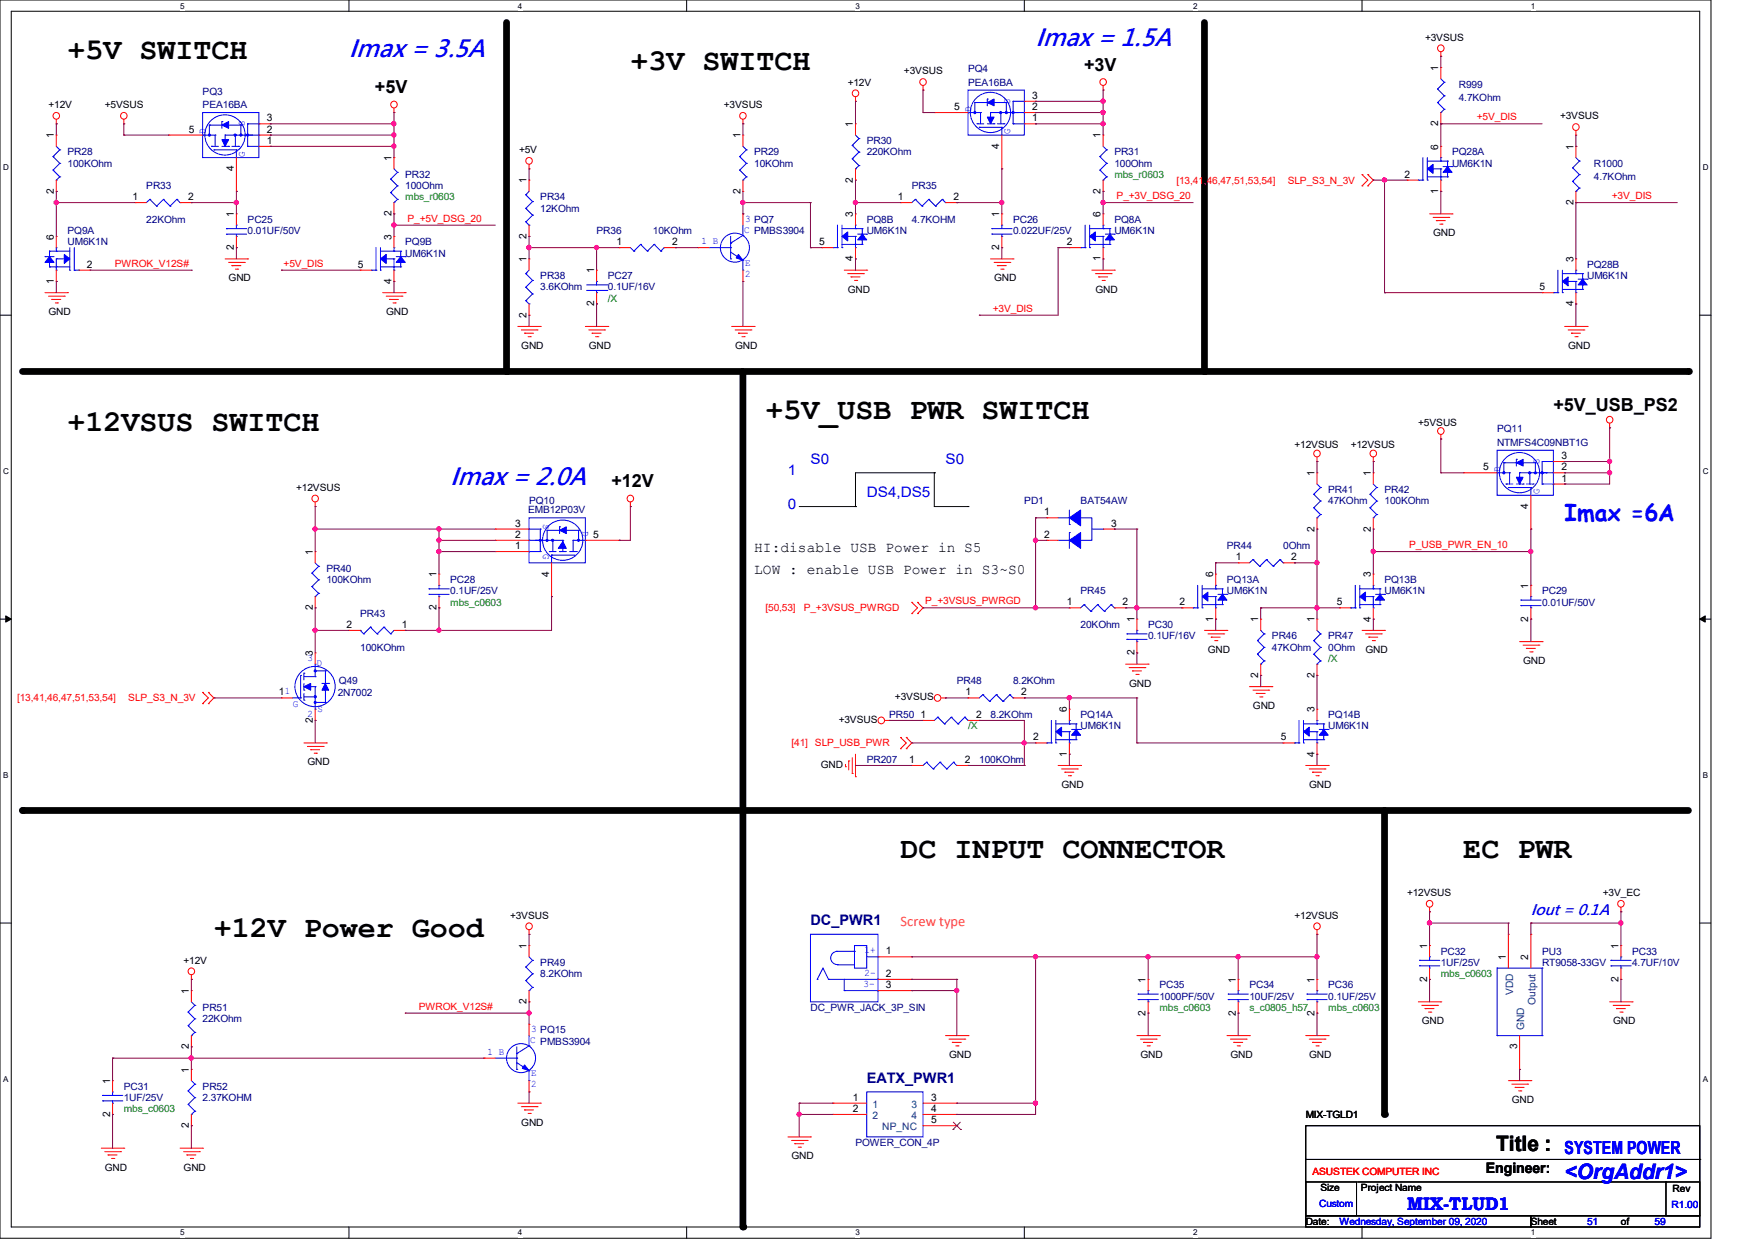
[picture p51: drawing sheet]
<svg xmlns="http://www.w3.org/2000/svg" width="297mm" height="210mm" viewBox="0 0 297 210" stroke-linecap="round" stroke-linejoin="round" font-family="sans-serif">
<defs><g id="words">
<g font-size="5.1">
<text x="11.4" y="10">+5V SWITCH</text>
<text x="106.7" y="11.9">+3V SWITCH</text>
<text x="129.5" y="70.9">+5V_USB PWR SWITCH</text>
<text x="11.4" y="72.9">+12VSUS SWITCH</text>
<text x="152.4" y="145.2">DC INPUT CONNECTOR</text>
<text x="247.6" y="145.2">EC PWR</text>
<text x="36.2" y="158.6">+12V Power Good</text>
</g>
<g font-size="4.2" fill="#00f">
<text x="59.1" y="9.7">Imax = 3.5A</text>
<text x="175.3" y="7.8">Imax = 1.5A</text>
<text x="76.2" y="82.1">Imax = 2.0A</text>
</g>
<text font-size="4" fill="#00f" x="264.8" y="88.2">Imax =6A</text>
<text font-size="3.6" x="253.2" y="194.8">Title :</text>
<text font-size="3.6" fill="#00f" x="264.8" y="199.5">&lt;OrgAddr1&gt;</text>
<g font-size="3">
<text x="183.5" y="12">+3V</text>
<text x="63.5" y="15.8">+5V</text>
<text x="262.9" y="69.5">+5V_USB_PS2</text>
<text x="103.5" y="82.5">+12V</text>
</g>
<g font-size="3" fill="#00f">
<text x="264.8" y="195.2">SYSTEM POWER</text>
<text x="238.1" y="204.8">MIX-TLUD1</text>
</g>
<text font-size="2.6" fill="#00f" x="259.1" y="154.9">Iout = 0.1A</text>
<g font-size="2.5" fill="#00f">
<text x="133.3" y="80.3">1</text>
<text x="137.2" y="78.4">S0</text>
<text x="160" y="78.4">S0</text>
<text x="133.3" y="86.1">0</text>
<text x="146.7" y="84.2">DS4,DS5</text>
</g>
<g font-size="2.5">
<text x="127.6" y="93.4">HI:disable USB Power in S5</text>
<text x="127.6" y="97.2">LOW : enable USB Power in S3~S0</text>
<text x="251.5" y="198.5">Engineer:</text>
</g>
<g font-size="2.5" fill="#000080">
<text x="137.2" y="156.5">DC_PWR1</text>
<text x="146.7" y="183.2">EATX_PWR1</text>
</g>
<text font-size="2.5" fill="#ff8000" x="152.4" y="156.6">Screw type</text>
<g font-size="1.7">
<text x="241.2" y="6.9">+3VSUS</text>
<text x="243.4" y="12" transform="rotate(-90 243.4 12)">1</text>
<text x="143.5" y="14.5">+12V</text>
<text x="153" y="12.6">+3VSUS</text>
<text x="174.7" y="16.7">3</text>
<text x="8.2" y="18.3">+12V</text>
<text x="9.1" y="23.4" transform="rotate(-90 9.1 23.4)">1</text>
<text x="17.7" y="18.3">+5VSUS</text>
<text x="32" y="22.4">5</text>
<text x="45.2" y="22.4">2</text>
<text x="45.2" y="20.5">3</text>
<text x="122.5" y="18.3">+3VSUS</text>
<text x="125.3" y="23.4" transform="rotate(-90 125.3 23.4)">1</text>
<text x="144.4" y="21.5" transform="rotate(-90 144.4 21.5)">1</text>
<text x="161.5" y="18.6">5</text>
<text x="174.7" y="20.5">1</text>
<text x="174.7" y="18.6">2</text>
<text x="186.3" y="23.4" transform="rotate(-90 186.3 23.4)">1</text>
<text x="243.4" y="21.4" transform="rotate(-90 243.4 21.4)">2</text>
<text x="264" y="20.2">+3VSUS</text>
<text x="39.6" y="29" transform="rotate(-90 39.6 29)">4</text>
<text x="45.2" y="24.3">1</text>
<text x="66.2" y="27.2" transform="rotate(-90 66.2 27.2)">1</text>
<text x="87.8" y="25.9">+5V</text>
<text x="169.1" y="25.2" transform="rotate(-90 169.1 25.2)">4</text>
<text x="243.4" y="25.3" transform="rotate(-90 243.4 25.3)">6</text>
<text x="266.3" y="25.3" transform="rotate(-90 266.3 25.3)">1</text>
<text x="9.1" y="32.8" transform="rotate(-90 9.1 32.8)">2</text>
<text x="22.4" y="33.9">1</text>
<text x="31.8" y="33.9">2</text>
<text x="89.1" y="31" transform="rotate(-90 89.1 31)">1</text>
<text x="125.3" y="32.8" transform="rotate(-90 125.3 32.8)">2</text>
<text x="144.4" y="30.9" transform="rotate(-90 144.4 30.9)">2</text>
<text x="152" y="33.9">1</text>
<text x="161.4" y="33.9">2</text>
<text x="186.3" y="32.8" transform="rotate(-90 186.3 32.8)">2</text>
<text x="237.7" y="30.1">2</text>
<text x="243.4" y="32.8" transform="rotate(-90 243.4 32.8)">1</text>
<text x="266.3" y="34.7" transform="rotate(-90 266.3 34.7)">2</text>
<text x="9.1" y="40.6" transform="rotate(-90 9.1 40.6)">6</text>
<text x="39.6" y="36.7" transform="rotate(-90 39.6 36.7)">1</text>
<text x="66.2" y="40.6" transform="rotate(-90 66.2 40.6)">3</text>
<text x="66.2" y="36.6" transform="rotate(-90 66.2 36.6)">2</text>
<text x="89.1" y="40.4" transform="rotate(-90 89.1 40.4)">2</text>
<text x="104.3" y="41.5">1</text>
<text x="113.7" y="41.5">2</text>
<text x="138.6" y="41.5">5</text>
<text x="144.4" y="36.7" transform="rotate(-90 144.4 36.7)">3</text>
<text x="169.1" y="36.7" transform="rotate(-90 169.1 36.7)">1</text>
<text x="180.5" y="41.5">2</text>
<text x="186.3" y="36.7" transform="rotate(-90 186.3 36.7)">6</text>
<text x="242.5" y="40">GND</text>
<text x="14.7" y="45.3">2</text>
<text x="38.7" y="47.6">GND</text>
<text x="39.6" y="42.3" transform="rotate(-90 39.6 42.3)">2</text>
<text x="60.5" y="45.3">5</text>
<text x="89.1" y="44.4" transform="rotate(-90 89.1 44.4)">1</text>
<text x="100.5" y="46.3" transform="rotate(-90 100.5 46.3)">1</text>
<text x="144.4" y="44.2" transform="rotate(-90 144.4 44.2)">4</text>
<text x="168.2" y="47.6">GND</text>
<text x="169.1" y="42.3" transform="rotate(-90 169.1 42.3)">2</text>
<text x="186.3" y="44.2" transform="rotate(-90 186.3 44.2)">1</text>
<text x="266.3" y="44.4" transform="rotate(-90 266.3 44.4)">3</text>
<text x="8.2" y="53.3">GND</text>
<text x="9.1" y="48" transform="rotate(-90 9.1 48)">1</text>
<text x="65.4" y="53.3">GND</text>
<text x="66.2" y="48" transform="rotate(-90 66.2 48)">4</text>
<text x="89.1" y="53.8" transform="rotate(-90 89.1 53.8)">2</text>
<text x="100.5" y="51.9" transform="rotate(-90 100.5 51.9)">2</text>
<text x="143.5" y="49.5">GND</text>
<text x="185.4" y="49.5">GND</text>
<text x="260.6" y="49.1">5</text>
<text x="266.3" y="51.9" transform="rotate(-90 266.3 51.9)">4</text>
<text x="88.2" y="59.1">GND</text>
<text x="99.7" y="59.1">GND</text>
<text x="124.4" y="59.1">GND</text>
<text x="265.4" y="59.1">GND</text>
<text x="219.1" y="75.8">+12VSUS</text>
<text x="228.6" y="75.8">+12VSUS</text>
<text x="240" y="72">+5VSUS</text>
<text x="264.2" y="77.7">3</text>
<text x="50.1" y="83.1">+12VSUS</text>
<text x="222.5" y="80.6" transform="rotate(-90 222.5 80.6)">1</text>
<text x="232" y="80.6" transform="rotate(-90 232 80.6)">1</text>
<text x="251" y="79.6">5</text>
<text x="264.2" y="81.5">1</text>
<text x="264.2" y="79.6">2</text>
<text x="87.2" y="89.1">3</text>
<text x="176.7" y="87.2">1</text>
<text x="188" y="89.1">3</text>
<text x="222.5" y="90" transform="rotate(-90 222.5 90)">2</text>
<text x="232" y="90" transform="rotate(-90 232 90)">2</text>
<text x="258.6" y="86.1" transform="rotate(-90 258.6 86.1)">4</text>
<text x="52.9" y="93.9" transform="rotate(-90 52.9 93.9)">1</text>
<text x="87.2" y="92.9">1</text>
<text x="87.2" y="91">2</text>
<text x="100.4" y="91">5</text>
<text x="176.7" y="91">2</text>
<text x="209.1" y="94.8">1</text>
<text x="218.5" y="94.8">2</text>
<text x="73.9" y="97.7" transform="rotate(-90 73.9 97.7)">1</text>
<text x="92.9" y="97.6" transform="rotate(-90 92.9 97.6)">4</text>
<text x="205.3" y="97.7" transform="rotate(-90 205.3 97.7)">6</text>
<text x="232" y="97.7" transform="rotate(-90 232 97.7)">3</text>
<text x="258.6" y="99.6" transform="rotate(-90 258.6 99.6)">1</text>
<text x="52.9" y="103.3" transform="rotate(-90 52.9 103.3)">2</text>
<text x="58.6" y="106.3">2</text>
<text x="68" y="106.3">1</text>
<text x="73.9" y="103.3" transform="rotate(-90 73.9 103.3)">2</text>
<text x="180.5" y="102.4">1</text>
<text x="189.9" y="102.4">2</text>
<text x="192" y="105.3" transform="rotate(-90 192 105.3)">1</text>
<text x="199.6" y="102.4">2</text>
<text x="205.3" y="105.2" transform="rotate(-90 205.3 105.2)">1</text>
<text x="212.9" y="105.3" transform="rotate(-90 212.9 105.3)">1</text>
<text x="222.5" y="105.3" transform="rotate(-90 222.5 105.3)">1</text>
<text x="226.3" y="102.4">5</text>
<text x="232" y="105.2" transform="rotate(-90 232 105.2)">4</text>
<text x="258.6" y="105.2" transform="rotate(-90 258.6 105.2)">2</text>
<text x="52.9" y="111" transform="rotate(-90 52.9 111)">3</text>
<text x="192" y="110.9" transform="rotate(-90 192 110.9)">2</text>
<text x="204.4" y="110.5">GND</text>
<text x="231.1" y="110.5">GND</text>
<text x="257.8" y="112.4">GND</text>
<text x="47.2" y="117.7">11</text>
<text x="151.5" y="118.5">+3VSUS</text>
<text x="163.4" y="117.7">1</text>
<text x="172.8" y="117.7">2</text>
<text x="191.1" y="116.2">GND</text>
<text x="212.9" y="114.7" transform="rotate(-90 212.9 114.7)">2</text>
<text x="222.5" y="114.7" transform="rotate(-90 222.5 114.7)">2</text>
<text x="52.9" y="122.3" transform="rotate(-90 52.9 122.3)">2</text>
<text x="141.9" y="122.3">+3VSUS</text>
<text x="155.8" y="121.5">1</text>
<text x="165.2" y="121.5">2</text>
<text x="174.8" y="125.3">2</text>
<text x="180.5" y="120.6" transform="rotate(-90 180.5 120.6)">6</text>
<text x="212" y="120">GND</text>
<text x="216.7" y="125.3">5</text>
<text x="222.5" y="120.6" transform="rotate(-90 222.5 120.6)">3</text>
<text x="52" y="129.5">GND</text>
<text x="138.9" y="129.9">GND</text>
<text x="153.9" y="129.1">1</text>
<text x="163.3" y="129.1">2</text>
<text x="180.5" y="128.1" transform="rotate(-90 180.5 128.1)">1</text>
<text x="222.5" y="128.1" transform="rotate(-90 222.5 128.1)">4</text>
<text x="179.7" y="133.3">GND</text>
<text x="221.6" y="133.3">GND</text>
<text x="86.3" y="155.4">+3VSUS</text>
<text x="219.1" y="155.4">+12VSUS</text>
<text x="238.1" y="151.6">+12VSUS</text>
<text x="271.3" y="151.6">+3V_EC</text>
<text x="89.1" y="160.6" transform="rotate(-90 89.1 160.6)">1</text>
<text x="149.9" y="161.5">1</text>
<text x="241.5" y="160.6" transform="rotate(-90 241.5 160.6)">1</text>
<text x="273.9" y="160.6" transform="rotate(-90 273.9 160.6)">1</text>
<text x="31.1" y="163.1">+12V</text>
<text x="149.9" y="165.3">2</text>
<text x="149.9" y="167.2">3</text>
<text x="193.9" y="166.3" transform="rotate(-90 193.9 166.3)">1</text>
<text x="209.1" y="166.3" transform="rotate(-90 209.1 166.3)">1</text>
<text x="222.5" y="166.3" transform="rotate(-90 222.5 166.3)">1</text>
<text x="241.5" y="166.2" transform="rotate(-90 241.5 166.2)">2</text>
<text x="254.8" y="162.5" transform="rotate(-90 254.8 162.5)">1</text>
<text x="258.6" y="162.5" transform="rotate(-90 258.6 162.5)">2</text>
<text x="273.9" y="166.2" transform="rotate(-90 273.9 166.2)">2</text>
<text x="32" y="168.2" transform="rotate(-90 32 168.2)">1</text>
<text x="89.1" y="170" transform="rotate(-90 89.1 170)">2</text>
<text x="193.9" y="171.9" transform="rotate(-90 193.9 171.9)">2</text>
<text x="209.1" y="171.9" transform="rotate(-90 209.1 171.9)">2</text>
<text x="222.5" y="171.9" transform="rotate(-90 222.5 171.9)">2</text>
<text x="240.6" y="173.4">GND</text>
<text x="273" y="173.4">GND</text>
<text x="32" y="177.6" transform="rotate(-90 32 177.6)">2</text>
<text x="160.6" y="179.1">GND</text>
<text x="193" y="179.1">GND</text>
<text x="208.2" y="179.1">GND</text>
<text x="221.6" y="179.1">GND</text>
<text x="256.7" y="177.6" transform="rotate(-90 256.7 177.6)">3</text>
<text x="18.6" y="183.4" transform="rotate(-90 18.6 183.4)">1</text>
<text x="32" y="181.5" transform="rotate(-90 32 181.5)">1</text>
<text x="18.6" y="189" transform="rotate(-90 18.6 189)">2</text>
<text x="32" y="190.9" transform="rotate(-90 32 190.9)">2</text>
<text x="88.2" y="190.5">GND</text>
<text x="144.4" y="186.3">1</text>
<text x="144.4" y="188.2">2</text>
<text x="157.6" y="186.3">3</text>
<text x="157.6" y="188.2">4</text>
<text x="157.6" y="190.1">5</text>
<text x="221" y="189.2">MIX-TGLD1</text>
<text x="255.9" y="186.7">GND</text>
<text x="133.9" y="196.2">GND</text>
<text x="17.7" y="198.1">GND</text>
<text x="31.1" y="198.1">GND</text>
<text x="223.5" y="201.5">Size</text>
<text x="230.3" y="201.5">Project Name</text>
<text x="283.1" y="201.8">Rev</text>
<text x="221" y="207.3">Date:</text>
<text x="259.1" y="207.3">Sheet</text>
<text x="274.3" y="207.3">of</text>
</g>
<g font-size="1.7" fill="#000080">
<text x="34.3" y="16">PQ3</text>
<text x="163.8" y="12.2">PQ4</text>
<text x="163.8" y="14.5">PEA16BA</text>
<text x="246.9" y="14.9">R999</text>
<text x="246.9" y="17.1">4.7KOhm</text>
<text x="34.3" y="18.3">PEA16BA</text>
<text x="11.4" y="26.3">PR28</text>
<text x="11.4" y="28.2">100KOhm</text>
<text x="127.6" y="26.3">PR29</text>
<text x="127.6" y="28.2">10KOhm</text>
<text x="146.7" y="24.4">PR30</text>
<text x="146.7" y="26.3">220KOhm</text>
<text x="188.6" y="26.3">PR31</text>
<text x="188.6" y="28.2">100Ohm</text>
<text x="245.7" y="26.3">PQ28A</text>
<text x="245.7" y="28.2">UM6K1N</text>
<text x="269.7" y="28.2">R1000</text>
<text x="24.8" y="32">PR33</text>
<text x="68.6" y="30.1">PR32</text>
<text x="68.6" y="32">100Ohm</text>
<text x="91.4" y="33.9">PR34</text>
<text x="91.4" y="35.8">12KOhm</text>
<text x="154.3" y="32">PR35</text>
<text x="269.7" y="30.5">4.7KOhm</text>
<text x="11.4" y="39.6">PQ9A</text>
<text x="11.4" y="41.5">UM6K1N</text>
<text x="24.8" y="37.7">22KOhm</text>
<text x="41.9" y="37.7">PC25</text>
<text x="41.9" y="39.6">0.01UF/50V</text>
<text x="68.6" y="41.5">PQ9B</text>
<text x="101" y="39.6">PR36</text>
<text x="110.5" y="39.6">10KOhm</text>
<text x="146.7" y="37.7">PQ8B</text>
<text x="146.7" y="39.6">UM6K1N</text>
<text x="154.3" y="37.7">4.7KOHM</text>
<text x="171.4" y="37.7">PC26</text>
<text x="171.4" y="39.6">0.022UF/25V</text>
<text x="188.6" y="37.7">PQ8A</text>
<text x="188.6" y="39.6">UM6K1N</text>
<text x="68.6" y="43.4">UM6K1N</text>
<text x="91.4" y="47.2">PR38</text>
<text x="102.9" y="47.2">PC27</text>
<text x="268.6" y="45.3">PQ28B</text>
<text x="268.6" y="47.2">UM6K1N</text>
<text x="91.4" y="49.1">3.6KOhm</text>
<text x="102.9" y="49.1">0.1UF/16V</text>
<text x="253.4" y="73.2">PQ11</text>
<text x="253.4" y="75.4">NTMFS4C09NBT1G</text>
<text x="224.8" y="83.4">PR41</text>
<text x="234.3" y="83.4">PR42</text>
<text x="89.4" y="86.9">EMB12P03V</text>
<text x="89.5" y="85.3">PQ10</text>
<text x="173.4" y="85.3">PD1</text>
<text x="182.9" y="85.3">BAT54AW</text>
<text x="224.8" y="85.3">47KOhm</text>
<text x="234.3" y="85.3">100KOhm</text>
<text x="207.6" y="93">PR44</text>
<text x="217.2" y="93">0Ohm</text>
<text x="55.2" y="96.8">PR40</text>
<text x="55.2" y="98.7">100KOhm</text>
<text x="76.2" y="98.7">PC28</text>
<text x="76.2" y="100.6">0.1UF/25V</text>
<text x="182.9" y="100.6">PR45</text>
<text x="207.6" y="98.7">PQ13A</text>
<text x="207.6" y="100.6">UM6K1N</text>
<text x="234.3" y="98.7">PQ13B</text>
<text x="234.3" y="100.6">UM6K1N</text>
<text x="261" y="100.6">PC29</text>
<text x="61" y="104.4">PR43</text>
<text x="182.9" y="106.3">20KOhm</text>
<text x="194.3" y="106.3">PC30</text>
<text x="261" y="102.5">0.01UF/50V</text>
<text x="61" y="110.1">100KOhm</text>
<text x="194.3" y="108.2">0.1UF/16V</text>
<text x="215.3" y="108.2">PR46</text>
<text x="215.3" y="110.1">47KOhm</text>
<text x="224.8" y="108.2">PR47</text>
<text x="224.8" y="110.1">0Ohm</text>
<text x="57.1" y="117.7">2N7002</text>
<text x="57.4" y="115.8">Q49</text>
<text x="161.9" y="115.8">PR48</text>
<text x="171.4" y="115.8">8.2KOhm</text>
<text x="150.5" y="121.5">PR50</text>
<text x="167.6" y="121.5">8.2KOhm</text>
<text x="182.9" y="121.5">PQ14A</text>
<text x="182.9" y="123.4">UM6K1N</text>
<text x="224.8" y="121.5">PQ14B</text>
<text x="224.8" y="123.4">UM6K1N</text>
<text x="146.7" y="129.2">PR207</text>
<text x="165.7" y="129.2">100KOhm</text>
<text x="243.8" y="161.5">PC32</text>
<text x="261" y="161.5">PU3</text>
<text x="276.2" y="161.5">PC33</text>
<text x="91.4" y="163.4">PR49</text>
<text x="91.4" y="165.4">8.2KOhm</text>
<text x="196.2" y="167.3">PC35</text>
<text x="211.4" y="167.3">PC34</text>
<text x="224.8" y="167.3">PC36</text>
<text x="243.8" y="163.4">1UF/25V</text>
<text x="261" y="163.4">RT9058-33GV</text>
<text x="276.2" y="163.4">4.7UF/10V</text>
<text x="34.3" y="171.1">PR51</text>
<text x="34.3" y="173">22KOhm</text>
<text x="137.2" y="171.1">DC_PWR_JACK_3P_SIN</text>
<text x="196.2" y="169.2">1000PF/50V</text>
<text x="211.4" y="169.2">10UF/25V</text>
<text x="224.8" y="169.2">0.1UF/25V</text>
<text x="21" y="184.4">PC31</text>
<text x="34.3" y="184.4">PR52</text>
<text x="21" y="186.3">1UF/25V</text>
<text x="34.3" y="186.3">2.37KOHM</text>
<text x="144.8" y="193.9">POWER_CON_4P</text>
</g>
<g font-size="1.7" fill="#00f">
<text x="171" y="17.5" transform="rotate(-90 171 17.5)">S</text>
<text x="34.8" y="22.7" transform="rotate(-90 34.8 22.7)">D</text>
<text x="41.4" y="21.3" transform="rotate(-90 41.4 21.3)">S</text>
<text x="164.3" y="18.9" transform="rotate(-90 164.3 18.9)">D</text>
<text x="171" y="22.7" transform="rotate(-90 171 22.7)">G</text>
<text x="41.4" y="26.5" transform="rotate(-90 41.4 26.5)">G</text>
<text x="118.7" y="41.3">1 B</text>
<text x="125.9" y="39.4">C PMBS3904</text>
<text x="126.1" y="37.5">3 PQ7</text>
<text x="126.1" y="45">E</text>
<text x="126.1" y="46.9">2</text>
<text x="253.9" y="79.8" transform="rotate(-90 253.9 79.8)">D</text>
<text x="260.5" y="83.7" transform="rotate(-90 260.5 83.7)">G</text>
<text x="260.5" y="78.5" transform="rotate(-90 260.5 78.5)">S</text>
<text x="91.9" y="88.6" transform="rotate(90 91.9 88.6)">S</text>
<text x="98.6" y="89.9" transform="rotate(90 98.6 89.9)">D</text>
<text x="91.9" y="93.7" transform="rotate(90 91.9 93.7)">G</text>
<text x="52" y="111.8">3</text>
<text x="53.6" y="112.8">D</text>
<text x="49.5" y="119.6">G</text>
<text x="52" y="121.3">2</text>
<text x="53.7" y="120.6">S</text>
<text x="146.3" y="161.3">1+</text>
<text x="146.1" y="167">3-</text>
<text x="146.3" y="165.1">2-</text>
<text x="82.5" y="178.5">1 B</text>
<text x="89.7" y="176.6">C PMBS3904</text>
<text x="89.9" y="174.7">3 PQ15</text>
<text x="89.9" y="182.1">E</text>
<text x="89.9" y="184">2</text>
<text x="223.3" y="204.2">Custom</text>
<text x="226.7" y="207.3">Wednesday, September 09, 2020</text>
<text x="268.6" y="207.3">51</text>
<text x="280" y="207.3">59</text>
<text x="282.9" y="204.4">R1.00</text>
</g>
<g font-size="1.7" fill="#f00">
<text x="249.9" y="20.4">+5V_DIS</text>
<text x="189" y="33.7">P_+3V_DSG_20</text>
<text x="199.1" y="31.1">[13,41,46,47,51,53,54]</text>
<text x="217.9" y="31.1">SLP_S3_N_3V</text>
<text x="272.8" y="33.7">+3V_DIS</text>
<text x="69" y="37.5">P_+5V_DSG_20</text>
<text x="19.4" y="45.1">PWROK_V12S#</text>
<text x="48" y="45.1">+5V_DIS</text>
<text x="168" y="52.7">+3V_DIS</text>
<text x="238.5" y="92.8">P_USB_PWR_EN_10</text>
<text x="129.5" y="103.5">[50,53]</text>
<text x="136" y="103.5">P_+3VSUS_PWRGD</text>
<text x="156.6" y="102.3">P_+3VSUS_PWRGD</text>
<text x="2.9" y="118.7">[13,41,46,47,51,53,54]</text>
<text x="21.7" y="118.7">SLP_S3_N_3V</text>
<text x="133.9" y="126.3">[41] SLP_USB_PWR</text>
<text x="70.9" y="170.9">PWROK_V12S#</text>
<text x="222.1" y="198.9">ASUSTEK COMPUTER INC</text>
</g>
<g font-size="1.7" fill="#008000">
<text x="68.6" y="33.9">mbs_r0603</text>
<text x="188.6" y="30.1">mbs_r0603</text>
<text x="102.9" y="51.1">/X</text>
<text x="76.2" y="102.5">mbs_c0603</text>
<text x="224.8" y="112">/X</text>
<text x="163.8" y="123.4">/X</text>
<text x="243.8" y="165.4">mbs_c0603</text>
<text x="196.2" y="171.1">mbs_c0603</text>
<text x="211.4" y="171.1">s_c0805_h57</text>
<text x="224.8" y="171.1">mbs_c0603</text>
<text x="21" y="188.2">mbs_c0603</text>
</g>
<g font-size="1.7" fill="#004080">
<text x="256.1" y="168.4" transform="rotate(-90 256.1 168.4)">VDD</text>
<text x="259.9" y="170" transform="rotate(-90 259.9 170)">Output</text>
<text x="258" y="174.3" transform="rotate(-90 258 174.3)">GND</text>
<text x="147.7" y="187.5">1</text>
<text x="147.7" y="189.4">2</text>
<text x="149.3" y="191.3">NP_NC</text>
<text x="154.3" y="187.5">3</text>
<text x="154.3" y="189.4">4</text>
</g>
<g font-size="1.4">
<text x="30.5" y="1.4">5</text>
<text x="87.6" y="1.4">4</text>
<text x="144.8" y="1.4">3</text>
<text x="201.9" y="1.4">2</text>
<text x="259.1" y="1.4">1</text>
<text x=".5" y="28.8">D</text>
<text x="288.2" y="28.8">D</text>
<text x=".5" y="80.3">C</text>
<text x="288.2" y="80.3">C</text>
<text x=".5" y="131.7">B</text>
<text x="288.2" y="131.7">B</text>
<text x=".5" y="183.1">A</text>
<text x="288.2" y="183.1">A</text>
<text x="30.5" y="209.1">5</text>
<text x="87.6" y="209.1">4</text>
<text x="144.8" y="209.1">3</text>
<text x="201.9" y="209.1">2</text>
<text x="259.1" y="209.1">1</text>
</g>
</g></defs>
<path d="M0 0h289.6v209.5h-289.6zM1.9 1.9h285.8v205.7h-285.8z" fill="none" stroke="#000" stroke-width=".17"/>
<g fill="#fff">
<path d="M30.5 .2h.7v1.5h-.7z"/>
<path d="M30.5 207.9h.7v1.5h-.7z"/>
</g>
<path d="M59.1 0v1.9M59.1 207.6v1.9" fill="none" stroke="#000" stroke-width=".17"/>
<g fill="#fff">
<path d="M87.6 .2h.8v1.5h-.8z"/>
<path d="M87.6 207.9h.8v1.5h-.8z"/>
</g>
<path d="M116.2 0v1.9M116.2 207.6v1.9" fill="none" stroke="#000" stroke-width=".17"/>
<g fill="#fff">
<path d="M144.8 .2h.7v1.5h-.7z"/>
<path d="M144.8 207.9h.7v1.5h-.7z"/>
</g>
<path d="M173.4 0v1.9M173.4 207.6v1.9" fill="none" stroke="#000" stroke-width=".17"/>
<g fill="#fff">
<path d="M201.9 .2h.8v1.5h-.8z"/>
<path d="M201.9 207.9h.8v1.5h-.8z"/>
</g>
<path d="M230.5 0v1.9M230.5 207.6v1.9" fill="none" stroke="#000" stroke-width=".17"/>
<g fill="#fff">
<path d="M259.1 .2h.7v1.5h-.7z"/>
<path d="M259.1 207.9h.7v1.5h-.7z"/>
<path d="M.5 27.6h1v1.5h-1z"/>
<path d="M288.2 27.6h.9v1.5h-.9z"/>
<path d="M.5 79h1v1.6h-1z"/>
<path d="M288.2 79h.9v1.6h-.9z"/>
</g>
<path d="M0 53.3h1.9M287.7 53.3h1.9" fill="none" stroke="#000" stroke-width=".17"/>
<g fill="#fff">
<path d="M.5 130.5h.9v1.5h-.9z"/>
<path d="M288.2 130.5h.9v1.5h-.9z"/>
</g>
<path d="M0 104.8h1.9M287.7 104.8h1.9" fill="none" stroke="#000" stroke-width=".17"/>
<path d="M1 104.2l.9 .6-.9 .5zM287.7 104.8l.9-.6v1.1z" fill="#000" stroke="#000" stroke-width=".17"/>
<g fill="#fff">
<path d="M.5 181.9h.9v1.5h-.9z"/>
<path d="M288.2 181.9h.9v1.5h-.9z"/>
</g>
<g fill="none" stroke="#000" stroke-width=".17">
<path d="M135.3 85.7h9.5M144.8 85.7h.1M158.1 80h.1M158.1 80h-13.3v5.7M158.1 80v5.7h5.7M163.8 85.7h.1M0 156.2h1.9M287.7 156.2h1.9M221 190.5h66.7v15.2h-66.7zM221 196.2h66.7M287.7 196.2h.1M221 200h8.6v5.7h-8.6z"/>
<path d="M221 205.7h38.1v1.9h-38.1zM229.7 200h52.2M259.1 205.7h28.6v1.9h-28.6zM281.9 200h5.8v5.7h-5.8zM281.9 200h.1"/>
</g>
<path d="M85.7 3.8v59.1M203.8 3.8v59.1M3.8 62.9h281.9M125.7 62.9v144.7M3.8 137.2h281.9M234.3 137.2v51.4" fill="none" stroke="#000" stroke-width="1.1"/>
<g fill="#000">
<circle cx="85.7" cy="62.9" r=".57"/>
<circle cx="203.8" cy="62.9" r=".57"/>
<circle cx="285.7" cy="62.9" r=".57"/>
<circle cx="3.8" cy="137.2" r=".57"/>
<circle cx="125.7" cy="137.2" r=".57"/>
<circle cx="234.3" cy="188.6" r=".57"/>
<circle cx="125.7" cy="207.6" r=".57"/>
</g>
<g fill="none" stroke="#f00" stroke-width=".17">
<path d="M66.7 19h.1M66.7 18.3v.7M144.8 17.1h.1M144.8 16.4v.7M156.2 15.2h.1M156.2 14.5v.7M158.1 19h.1M158.1 19h5.7M173.4 19h1.9M173.4 17.1h1.9M175.3 19h.1M175.3 17.1h.1"/>
<path d="M186.7 15.2h.1M186.7 14.5v.7M243.8 9.5h.1M243.8 11.4h.1M243.8 8.8v.7M243.8 11.4v1.9M243.8 19v2M9.5 21h.1M9.5 22.9h.1M9.5 32.4h.1M9.5 20.2v.8M9.5 22.9v1.9"/>
<path d="M9.5 30.5v1.9M21 21h.1M21 20.2v.8M22.9 34.3h.1M22.9 34.3h1.9M28.6 22.9h.1M28.6 22.9h5.7M30.5 34.3h1.9M32.4 34.3h.1M40 32.4h.1M40 36.2h.1M40 26.7v5.7"/>
<path d="M40 36.2v1.9M43.8 21h1.9M43.8 24.8h1.9M43.8 22.9h1.9M45.7 24.8h.1M45.7 22.9h.1M45.7 21h.1M66.7 26.7h.1M66.7 36.2h.1M66.7 26.7v1.9M66.7 34.3v1.9M89.5 28.6h.1"/>
<path d="M89.5 30.5h.1M89.5 27.8v.8M89.5 30.5v1.9M89.5 38.1v1.9M125.7 21h.1M125.7 22.9h.1M125.7 32.4h.1M125.7 36.2h.1M125.7 20.2v.8M125.7 22.9v1.9M125.7 30.5v1.9M125.7 36.2v1.9"/>
<path d="M144.8 21h.1M144.8 30.5h.1M144.8 36.2h.1M144.8 21v1.9M144.8 28.6v1.9M144.8 36.2v1.9M152.4 34.3h.1M152.4 34.3h1.9M160 34.3h1.9M161.9 34.3h.1M169.5 28.6h.1M169.5 36.2h.1"/>
<path d="M169.5 22.9v5.7M169.5 36.2v1.9M173.4 21h1.9M175.3 21h.1M186.7 36.2h.1M186.7 22.9h.1M186.7 32.4h.1M186.7 22.9v1.9M186.7 30.5v1.9M186.7 36.2v1.9M230.5 31.5h.1M230.5 29.5h.1"/>
<path d="M230.5 29.5l1 1-1 1M231.5 29.5h.1M231.5 31.5h.1M231.5 29.5l.9 1-.9 1M238.1 30.5h.1M238.1 30.5h1.9M241.9 36.2h3.8M242.5 36.8h2.7M243.1 37.3h.1M243.1 37.3h1.5M243.7 37.9h.4M243.8 24.8h.1"/>
<path d="M243.8 32.4h.1M243.8 21h.1M243.8 24.8v1.9M243.8 30.5v1.9M244.1 37.9h.1M245.2 36.8h.1M245.7 36.2h.1M266.7 22.9h.1M266.7 24.8h.1M266.7 34.3h.1M266.7 22.1v.8M266.7 24.8v1.9"/>
<path d="M266.7 32.4v1.9M7.6 49.5h3.8M8.2 50.1h2.7M8.8 50.7h.1M8.8 50.7h1.5M9.4 51.3h.3M9.5 40h.1M9.5 47.6h.1M9.5 40v1.9M9.5 45.7v1.9M9.7 51.3h.1M10.9 50.1h.1"/>
<path d="M11.4 49.5h.1M13.3 45.7h1.9M15.2 45.7h.1M38.1 43.8h3.8M38.7 44.4h2.7M39.2 45h.1M39.2 45h1.6M39.8 45.6h.4M40 41.9h.1M40 40v1.9M40.2 45.6h.1M41.4 44.4h.1"/>
<path d="M41.9 43.8h.1M61 45.7h.1M61 45.7h1.9M64.8 49.5h3.8M65.4 50.1h2.6M65.9 50.7h.1M65.9 50.7h1.5M66.5 51.3h.4M66.7 40h.1M66.7 47.6h.1M66.7 40v1.9M66.7 45.7v1.9"/>
<path d="M66.9 51.3h.1M68 50.1h.1M68.6 49.5h.1M87.6 55.2h3.8M88.2 55.8h2.7M88.8 56.4h.1M88.8 56.4h1.5M89.4 57h.3M89.5 43.8h.1M89.5 53.3h.1M89.5 40h.1M89.5 43.8v1.9"/>
<path d="M89.5 51.4v1.9M89.7 57h.1M90.9 55.8h.1M91.4 55.2h.1M99.1 55.2h3.8M99.7 55.8h2.6M100.2 56.4h.1M100.2 56.4h1.5M100.8 57h.4M101 45.7h.1M101 51.4h.1M101 45.7v1.9"/>
<path d="M101 49.5v1.9M101.2 57h.1M102.3 55.8h.1M102.9 55.2h.1M104.8 41.9h.1M104.8 41.9h1.9M112.4 41.9h1.9M114.3 41.9h.1M118.1 41.9h.1M118.1 41.9h1.9M123.8 55.2h3.8M124.4 55.8h2.7"/>
<path d="M125 56.4h.1M125 56.4h1.5M125.6 57h.3M125.7 47.6h.1M125.7 45.7v1.9M125.9 57h.1M127.1 55.8h.1M127.6 55.2h.1M139.1 41.9h.1M139.1 41.9h1.9M142.9 45.7h3.8M143.5 46.3h2.6"/>
<path d="M144 46.9h.1M144 46.9h1.5M144.6 47.5h.4M144.8 43.8h.1M144.8 41.9v1.9M145 47.5h.1M146.1 46.3h.1M146.7 45.7h.1M167.6 43.8h3.8M168.2 44.4h2.7M168.8 45h.1M168.8 45h1.5"/>
<path d="M169.4 45.6h.4M169.5 41.9h.1M169.5 40v1.9M169.8 45.6h.1M170.9 44.4h.1M171.4 43.8h.1M181 41.9h.1M181 41.9h1.9M184.8 45.7h3.8M185.4 46.3h2.6M185.9 46.9h.1M185.9 46.9h1.6"/>
<path d="M186.5 47.5h.4M186.7 43.8h.1M186.7 41.9v1.9M186.9 47.5h.1M188 46.3h.1M188.6 45.7h.1M261 49.5h.1M261 49.5h1.9M264.8 55.2h3.8M265.4 55.8h2.7M265.9 56.4h.1M265.9 56.4h1.6"/>
<path d="M266.5 57h.4M266.7 43.8h.1M266.7 51.4h.1M266.7 43.8v1.9M266.7 49.5v1.9M266.9 57h.1M268.1 55.8h.1M268.6 55.2h.1M222.9 78.1h.1M222.9 77.3v.8M232.4 78.1h.1M232.4 77.3v.8"/>
<path d="M243.8 74.3h.1M243.8 73.5v.8M262.9 78.1h1.9M264.8 78.1h.1M272.4 72.4h.1M272.4 71.6v.8M53.3 85.7h.1M53.3 93.3h.1M53.3 85v.7M53.3 93.3v1.9M74.3 97.2h.1M74.3 97.2v1.9"/>
<path d="M83.8 93.3h.1M83.8 91.4h.1M83.8 89.5h.1M83.8 93.3h5.7M83.8 91.4h5.7M83.8 89.5h5.7M93.3 95.2v5.8M99.1 91.4h5.7M104.8 91.4h.1M106.7 85.7h.1M106.7 85v.7M177.2 87.6h.1"/>
<path d="M177.2 91.4h.1M177.2 91.4h1.9M177.2 87.6h1.9M186.7 89.5h1.9M188.6 89.5h.1M205.7 97.2h.1M205.7 97.2v1.9M209.5 95.2h.1M209.5 95.2h2M217.2 95.2h1.9M219.1 95.2h.1M222.9 80h.1"/>
<path d="M222.9 89.5h.1M222.9 80v1.9M222.9 87.6v1.9M232.4 80h.1M232.4 89.5h.1M232.4 97.2h.1M232.4 80v1.9M232.4 87.6v1.9M232.4 97.2v1.9M247.6 80h.1M247.6 80h5.8M259.1 99.1h.1"/>
<path d="M259.1 89.5h.1M259.1 83.8v5.7M259.1 99.1v1.9M262.9 81.9h1.9M262.9 80h1.9M264.8 81.9h.1M264.8 80h.1M34.3 119.1h.1M34.3 117.2h.1M34.3 117.2l1 .9-1 1M35.3 117.2h.1M35.3 119.1h.1"/>
<path d="M35.3 117.2l.9 .9-.9 1M47.6 118.1h.1M47.6 118.1h1.9M53.3 102.9h.1M53.3 110.5h.1M53.3 101v1.9M53.3 110.5v1.9M59.1 106.7h.1M59.1 106.7h1.9M66.7 106.7h1.9M68.6 106.7h.1M74.3 102.9h.1"/>
<path d="M74.3 101v1.9M93.3 101h.1M154.3 103.8h.1M154.3 101.9h.1M154.3 101.9l1 1-1 .9M155.3 101.9h.1M155.3 103.8h.1M155.3 101.9l.9 1-.9 .9M159.3 118.1h.7M160 118.1h.1M163.8 118.1h.1M163.8 118.1h1.9"/>
<path d="M171.4 118.1h2M173.4 118.1h.1M181 102.9h.1M181 102.9h1.9M188.6 102.9h1.9M190.5 102.9h.1M190.5 112.4h3.8M191.1 113h2.7M191.6 113.5h.1M191.6 113.5h1.6M192.2 114.1h.4M192.4 104.8h.1"/>
<path d="M192.4 110.5h.1M192.4 104.8v1.9M192.4 108.6v1.9M192.6 114.1h.1M193.8 113h.1M194.3 112.4h.1M200 102.9h.1M200 102.9h1.9M203.8 106.7h3.8M204.4 107.3h2.7M205 107.8h.1M205 107.8h1.5"/>
<path d="M205.6 108.4h.4M205.7 104.8h.1M205.7 102.9v1.9M206 108.4h.1M207.1 107.3h.1M207.6 106.7h.1M211.5 116.2h3.8M212 116.8h2.7M212.6 117.3h.1M212.6 117.3h1.5M213.2 117.9h.4M213.4 104.8h.1"/>
<path d="M213.4 114.3h.1M213.4 104.8v1.9M213.4 112.4v1.9M213.6 117.9h.1M214.7 116.8h.1M215.3 116.2h.1M222.9 104.8h.1M222.9 114.3h.1M222.9 104.8v1.9M222.9 112.4v1.9M226.7 102.9h.1M226.7 102.9h1.9"/>
<path d="M230.5 106.7h3.8M231.1 107.3h2.7M231.6 107.8h.1M231.6 107.8h1.6M232.2 108.4h.4M232.4 104.8h.1M232.4 102.9v1.9M232.6 108.4h.1M233.8 107.3h.1M234.3 106.7h.1M257.2 108.6h3.8M257.8 109.2h2.6"/>
<path d="M258.3 109.7h.1M258.3 109.7h1.5M258.9 110.3h.4M259.1 104.8h.1M259.1 102.9v1.9M259.3 110.3h.1M260.4 109.2h.1M261 108.6h.1M51.4 125.7h3.8M52 126.3h2.7M52.6 126.9h.1M52.6 126.9h1.5"/>
<path d="M53.2 127.5h.4M53.3 121.9h.1M53.3 120v1.9M53.6 127.5h.1M54.7 126.3h.1M55.2 125.7h.1M143.1 129.8h.1M143.1 129.4v.4M143.6 128.8h.1M143.6 128.8v1.5M144.2 130.9h.1M144.2 128.2v2.7"/>
<path d="M144.8 131.4h.1M144.8 127.6v3.8M149.7 121.9h.8M150.5 121.9h.1M152.4 126.7h.1M152.4 124.8h.1M152.4 124.8l1 .9-1 1M153.4 124.8h.1M153.4 126.7h.1M153.4 124.8l.9 .9-.9 1M154.3 129.5h.1M154.3 129.5h1.9"/>
<path d="M156.2 121.9h.1M156.2 121.9h1.9M161.9 129.5h1.9M163.8 129.5h.1M163.8 121.9h1.9M165.7 121.9h.1M175.3 125.7h.1M175.3 125.7h1.9M179.1 129.5h3.8M179.7 130.1h2.6M180.2 130.7h.1M180.2 130.7h1.5"/>
<path d="M180.8 131.3h.4M181 120h.1M181 127.6h.1M181 120v1.9M181 125.7v1.9M181.2 131.3h.1M182.3 130.1h.1M182.9 129.5h.1M217.2 125.7h.1M217.2 125.7h1.9M221 129.5h3.8M221.6 130.1h2.6"/>
<path d="M222.1 130.7h.1M222.1 130.7h1.5M222.7 131.3h.4M222.9 120h.1M222.9 127.6h.1M222.9 120v1.9M222.9 125.7v1.9M223.1 131.3h.1M224.2 130.1h.1M224.8 129.5h.1M89.5 158.1h.1M89.5 157.4v.7"/>
<path d="M222.9 158.1h.1M222.9 157.4v.7M241.9 154.3h.1M241.9 153.5v.8M255.3 158.1h.1M255.3 158.1v5.7M259.1 158.1h.1M259.1 158.1v5.7M274.3 154.3h.1M274.3 153.5v.8M32.4 165.7h.1M32.4 167.6h.1"/>
<path d="M32.4 177.2h.1M32.4 165v.7M32.4 167.6v1.9M32.4 175.3v1.9M81.9 179.1h.1M81.9 179.1h1.9M89.5 160h.1M89.5 169.5h.1M89.5 173.4h.1M89.5 160v1.9M89.5 167.6v1.9M89.5 173.4v1.9"/>
<path d="M148.6 161.9h5.7M148.6 165.7h5.7M148.6 167.6h5.7M154.3 161.9h.1M154.3 165.7h.1M154.3 167.6h.1M160 175.3h3.8M160.6 175.9h2.7M161.2 176.4h.1M161.2 176.4h1.5M161.8 177h.3M162.1 177h.1"/>
<path d="M163.3 175.9h.1M163.8 175.3h.1M192.4 175.3h3.8M193 175.9h2.7M193.5 176.4h.1M193.5 176.4h1.6M194.1 177h.4M194.3 165.7h.1M194.3 171.4h.1M194.3 165.7v1.9M194.3 169.5v1.9M194.5 177h.1"/>
<path d="M195.7 175.9h.1M196.2 175.3h.1M207.6 175.3h3.9M208.2 175.9h2.7M208.8 176.4h.1M208.8 176.4h1.5M209.4 177h.4M209.5 165.7h.1M209.5 171.4h.1M209.5 165.7v1.9M209.5 169.5v1.9M209.8 177h.1"/>
<path d="M210.9 175.9h.1M211.5 175.3h.1M221 175.3h3.8M221.6 175.9h2.6M222.1 176.4h.1M222.1 176.4h1.5M222.7 177h.4M222.9 165.7h.1M222.9 171.4h.1M222.9 165.7v1.9M222.9 169.5v1.9M223.1 177h.1"/>
<path d="M224.2 175.9h.1M224.8 175.3h.1M240 169.5h3.8M240.6 170.1h2.7M241.2 170.7h.1M241.2 170.7h1.5M241.8 171.3h.3M241.9 160h.1M241.9 165.7h.1M241.9 160v1.9M241.9 163.8v1.9M242.1 171.3h.1"/>
<path d="M243.3 170.1h.1M243.8 169.5h.1M257.2 175.3v5.7M272.4 169.5h3.8M273 170.1h2.7M273.6 170.7h.1M273.6 170.7h1.5M274.2 171.3h.3M274.3 160h.1M274.3 165.7h.1M274.3 160v1.9M274.3 163.8v1.9"/>
<path d="M274.5 171.3h.1M275.7 170.1h.1M276.2 169.5h.1M17.1 194.3h3.9M17.7 194.9h2.7M18.3 195.5h.1M18.3 195.5h1.5M18.9 196h.4M19 182.9h.1M19 188.6h.1M19 182.9v1.9M19 186.7v1.9"/>
<path d="M19.3 196h.1M20.4 194.9h.1M21 194.3h.1M30.5 194.3h3.8M31.1 194.9h2.6M31.6 195.5h.1M31.6 195.5h1.5M32.2 196h.4M32.4 181h.1M32.4 190.5h.1M32.4 181v1.9M32.4 188.6v1.9"/>
<path d="M32.6 196h.1M33.7 194.9h.1M34.3 194.3h.1M87.6 186.7h3.8M88.2 187.3h2.7M88.8 187.8h.1M88.8 187.8h1.5M89.4 188.4h.3M89.5 184.8h.1M89.5 182.9v1.9M89.7 188.4h.1M90.9 187.3h.1"/>
<path d="M91.4 186.7h.1M133.3 192.4h3.9M133.9 193h2.7M134.5 193.5h.1M134.5 193.5h1.5M135.1 194.1h.4M135.5 194.1h.1M136.6 193h.1M137.2 192.4h.1M141 186.7h.1M141 188.6h.1M141 186.7h5.7"/>
<path d="M141 188.6h5.7M156.2 186.7h5.7M156.2 188.6h5.7M156.2 190.5h5.7M161.9 186.7h.1M161.9 188.6h.1M161.9 190.5h.1M255.3 182.9h3.8M255.9 183.5h2.6M256.4 184h.1M256.4 184h1.5M257 184.6h.4"/>
<path d="M257.2 181h.1M257.4 184.6h.1M258.5 183.5h.1M259.1 182.9h.1"/>
<circle cx="9.5" cy="19.6" r=".56"/>
<circle cx="20.9" cy="19.6" r=".56"/>
<circle cx="66.7" cy="17.7" r=".56"/>
<circle cx="125.7" cy="19.6" r=".56"/>
<circle cx="144.8" cy="15.8" r=".56"/>
<circle cx="156.2" cy="13.9" r=".56"/>
<circle cx="186.7" cy="13.9" r=".56"/>
<circle cx="243.8" cy="8.2" r=".56"/>
<circle cx="89.5" cy="27.2" r=".56"/>
<circle cx="266.7" cy="21.5" r=".56"/>
<circle cx="222.9" cy="76.8" r=".56"/>
<circle cx="232.4" cy="76.8" r=".56"/>
<circle cx="243.8" cy="72.9" r=".56"/>
<circle cx="272.4" cy="71" r=".56"/>
<circle cx="53.3" cy="84.4" r=".56"/>
<circle cx="106.7" cy="84.4" r=".56"/>
<circle cx="158.7" cy="118.1" r=".56"/>
<circle cx="149.1" cy="121.9" r=".56"/>
<circle cx="89.5" cy="156.8" r=".56"/>
<circle cx="222.9" cy="156.8" r=".56"/>
<circle cx="241.9" cy="153" r=".56"/>
<circle cx="274.3" cy="153" r=".56"/>
<circle cx="32.4" cy="164.4" r=".56"/>
</g>
<g fill="none" stroke="#00f" stroke-width=".17">
<path d="M34.3 19h9.5v7.7h-9.5zM163.8 15.2h9.6v7.7h-9.6zM163.8 19h.1M163.8 19h2.1M165 17.4h.1M165 17.4v1.6M165 17.4h5.3M165.9 19h.1M165.9 19v2M167.1 16.8h.1M167.1 16.8v1.1M167.6 19h.1"/>
<path d="M167.6 19h5.8M167.6 19v2M169.4 19h.1M169.4 19v2M170.3 17.4h.1M170.3 19h.1M170.3 17.4v1.6M171.4 19h.1M171.4 17.1h.1M171.4 17.1v3.9M171.4 17.1h2M172.2 19h.1"/>
<path d="M173.4 19h.1M173.4 17.1h.1M243.3 17.4h.1M243.3 15.1h.1M243.3 17.4l1.1 1.1M243.3 15.1l1.1 1.1M243.8 19h.1M243.8 13.3l.6 .6M244.4 18.5h.1M244.4 13.9h.1M244.4 16.2h.1M244.4 18.5l-.6 .5"/>
<path d="M244.4 16.2l-1.1 1.2M244.4 13.9l-1.1 1.2M9 28.8h.1M9 26.5h.1M9 28.8l1.1 1.1M9 26.5l1.1 1.1M9.5 30.5h.1M9.5 24.8l.6 .6M10.1 29.9h.1M10.1 25.4h.1M10.1 27.6h.1M10.1 29.9l-.6 .6"/>
<path d="M10.1 27.6l-1.1 1.2M10.1 25.4l-1.1 1.1M25.4 33.7h.1M25.4 33.7l1.1 1.2M25.4 33.7l-.6 .6M26.5 34.9h.1M27.6 33.7h.1M27.6 33.7l1.2 1.2M27.6 33.7l-1.1 1.2M28.8 34.9h.1M29.9 33.7h.1M29.9 33.7l.6 .6"/>
<path d="M29.9 33.7l-1.1 1.2M30.5 34.3h.1M34.3 22.9h.1M34.3 22.9h2.1M35.4 21.2h.1M35.4 21.2v1.7M35.4 21.2h5.4M35.8 24.8h.1M35.8 24.8h1.2M36.2 25.4h.1M36.2 25.4h3.8M36.4 22.9h.1"/>
<path d="M36.4 22.9v1.9M37.5 20.6h.1M37.5 24.8h1.2M37.5 20.6v1.1M38.1 22.9h.1M38.1 22.9h5.7M38.1 22.9v1.9M38.3 38.7h.1M38.3 39.6h.1M38.3 38.7h3.4M38.3 39.6h3.4M38.7 24.8h.1"/>
<path d="M39.2 24.8h1.2M39.8 22.9h.1M39.8 22.9v1.9M40 25.4h.1M40 38.1h.1M40 25.4v1.3M40 38.1v.6M40 39.6v.4M40.4 24.8h.1M40.8 21.2h.1M40.8 22.9h.1M40.8 21.2v1.7"/>
<path d="M41.9 22.9h.1M41.9 24.8h.1M41.9 21h.1M41.9 21h1.9M41.9 24.8h1.9M41.9 21v3.8M42.7 22.9h.1M43.8 24.8h.1M43.8 22.9h.1M43.8 21h.1M66.1 32.6h.1M66.1 30.3h.1"/>
<path d="M66.1 32.6l1.2 1.1M66.1 30.3l1.2 1.2M66.7 34.3h.1M66.7 28.6l.6 .6M67.3 33.7h.1M67.3 29.2h.1M67.3 31.5h.1M67.3 33.7l-.6 .6M67.3 31.5l-1.2 1.1M67.3 29.2l-1.2 1.1M89 37.5h.1M89 33h.1"/>
<path d="M89 35.3h.1M89 37.5l.5 .6M89 35.3l1.1 1.1M89 33l1.1 1.1M89.5 38.1h.1M89.5 32.4l-.5 .6M90.1 36.4h.1M90.1 34.1h.1M90.1 36.4l-1.1 1.1M90.1 34.1l-1.1 1.2M125.2 28.8h.1M125.2 26.5h.1"/>
<path d="M125.2 28.8l1.1 1.1M125.2 26.5l1.1 1.1M125.7 30.5h.1M125.7 39.8h.1M125.7 24.8l.6 .6M125.7 38.1v1.7M125.7 39.8l-2 1.3M126.3 29.9h.1M126.3 25.4h.1M126.3 27.6h.1M126.3 29.9l-.6 .6M126.3 27.6l-1.1 1.2"/>
<path d="M126.3 25.4l-1.1 1.1M141.7 38.1v3.8M142.5 38.1v3.8M142.5 38.7h3.4M144.2 26.9h.1M144.2 24.6h.1M144.2 26.9l1.2 1.1M144.2 24.6l1.2 1.1M144.8 28.6h.1M144.8 38.7h.1M144.8 38.1h.1M144.8 22.9l.6 .6"/>
<path d="M144.8 38.1v.6M145.2 39.6h1.5M145.4 28h.1M145.4 23.5h.1M145.4 25.7h.1M145.4 28l-.6 .6M145.4 25.7l-1.2 1.2M145.4 23.5l-1.2 1.1M145.9 38.7h.1M145.9 39.6h.1M145.9 38.7v.9M146.7 39.6h.1"/>
<path d="M154.9 33.7h.1M154.9 33.7l1.1 1.2M154.9 33.7l-.6 .6M156 34.9h.1M157.2 33.7h.1M157.2 33.7l1.1 1.2M157.2 33.7l-1.2 1.2M158.3 34.9h.1M159.5 33.7h.1M159.5 33.7l.5 .6M159.5 33.7l-1.2 1.2M160 34.3h.1"/>
<path d="M165.4 21h.1M165.4 21h1.1M165.7 21.5h.1M165.7 21.5h3.8M167.1 21h1.1M167.9 38.7h.1M167.9 39.6h.1M167.9 38.7h3.4M167.9 39.6h3.4M168.2 21h.1M168.8 21h1.1M169.5 21.5h.1"/>
<path d="M169.5 38.1h.1M169.5 21.5v1.4M169.5 38.1v.6M169.5 39.6v.4M169.9 21h.1M171.4 21h.1M171.4 21h2M173.4 21h.1M183.6 38.1v3.8M184.4 38.7h3.4M184.4 38.1v3.8M186.1 28.8h.1"/>
<path d="M186.1 26.5h.1M186.1 28.8l1.2 1.1M186.1 26.5l1.2 1.1M186.7 38.7h.1M186.7 38.1h.1M186.7 30.5h.1M186.7 38.1v.6M186.7 24.8l.6 .6M187.1 39.6h1.5M187.3 29.9h.1M187.3 25.4h.1M187.3 27.6h.1"/>
<path d="M187.3 29.9l-.6 .6M187.3 27.6l-1.2 1.2M187.3 25.4l-1.2 1.1M187.8 38.7h.1M187.8 39.6h.1M187.8 38.7v.9M188.6 39.6h.1M240 30.5h.1M240 30.5h.8M240.8 30.5h.1M240.8 26.7v3.8M241.6 30.5h.1"/>
<path d="M241.6 26.7v3.8M241.6 27.3h3.4M241.6 29.9h3.4M242.5 28.6h1.3M243.8 27.3h.1M243.8 29.9h.1M243.8 28.6h.1M243.8 30.5h.1M243.8 26.7h.1M243.8 26.7v.6M243.8 28.6v1.9M244.2 28.2h1.5"/>
<path d="M245 29.9h.1M245 29.2h.1M245 27.3h.1M245 28.2h.1M245 27.3v.9M245 29.2v.7M245.7 28.2h.1M266.1 30.7h.1M266.1 28.4h.1M266.1 30.7l1.2 1.1M266.1 28.4l1.2 1.1M266.7 32.4h.1"/>
<path d="M266.7 26.7l.6 .6M267.3 31.8h.1M267.3 27.3h.1M267.3 29.5h.1M267.3 31.8l-.6 .6M267.3 29.5l-1.2 1.2M267.3 27.3l-1.2 1.1M7.6 43.4h.1M7.6 43.4h1.5M8.4 45.2h.1M8.4 44.4h.1M8.4 42.5h.1"/>
<path d="M8.4 43.4h.1M8.4 42.5h3.4M8.4 45.2h3.4M8.4 42.5v.9M8.4 44.4v.8M9.5 42.5h.1M9.5 45.2h.1M9.5 43.8h.1M9.5 45.7h.1M9.5 41.9h.1M9.5 43.8h1.4M9.5 41.9v.6"/>
<path d="M9.5 43.8v1.9M11.8 45.7h.1M11.8 41.9v3.8M12.6 45.7h.1M12.6 41.9v3.8M12.6 45.7h.7M13.3 45.7h.1M40 40h.1M62.9 45.7h.1M62.9 45.7h.7M63.6 45.7h.1M63.6 41.9v3.8"/>
<path d="M64.4 45.7h.1M64.4 42.5h3.4M64.4 45.2h3.4M64.4 41.9v3.8M65.4 43.8h1.3M66.7 42.5h.1M66.7 45.2h.1M66.7 43.8h.1M66.7 45.7h.1M66.7 41.9h.1M66.7 41.9v.6M66.7 43.8v1.9"/>
<path d="M67.1 43.4h1.5M67.8 45.2h.1M67.8 44.4h.1M67.8 42.5h.1M67.8 43.4h.1M67.8 42.5v.9M67.8 44.4v.8M68.6 43.4h.1M89 50.9h.1M89 46.3h.1M89 48.6h.1M89 50.9l.5 .5"/>
<path d="M89 48.6l1.1 1.1M89 46.3l1.1 1.2M89.5 51.4h.1M89.5 45.7l-.5 .6M90.1 49.7h.1M90.1 47.5h.1M90.1 49.7l-1.1 1.2M90.1 47.5l-1.1 1.1M99.3 48.2h3.4M99.3 49.1h3.4M101 47.6h.1M101 49.5h.1"/>
<path d="M101 47.6v.6M101 49.1v.4M102.7 48.2h.1M102.7 49.1h.1M106.7 41.9l.6 .6M107.3 42.5h.1M108.4 41.4h.1M108.4 41.4l-1.1 1.1M108.4 41.4l1.2 1.1M109.6 42.5h.1M110.7 41.4h.1M110.7 41.4l-1.1 1.1"/>
<path d="M110.7 41.4l1.1 1.1M111.8 42.5h.1M112.4 41.9h.1M112.4 41.9l-.6 .6M120 41.9h3.7M123.7 41.9h.1M123.7 43.8h.1M123.7 41.1h.1M123.7 40v3.8M123.7 42.7l2 1.3M125.7 44h.1M125.7 45.7h.1"/>
<path d="M125.7 44v1.7M141 41.9h.1M141 41.9h.7M141.7 41.9h.1M142.5 41.9h.1M142.5 41.4h3.4M143.5 40h1.3M144.8 41.4h.1M144.8 40h.1M144.8 41.9h.1M144.8 40v1.9M145.9 41.4h.1"/>
<path d="M145.9 40.6h.1M145.9 40.6v.8M169.5 40h.1M182.9 41.9h.1M182.9 41.9h.7M183.6 41.9h.1M184.4 41.9h.1M184.4 41.4h3.4M185.4 40h1.3M186.7 41.4h.1M186.7 40h.1M186.7 41.9h.1"/>
<path d="M186.7 40v1.9M187.8 41.4h.1M187.8 40.6h.1M187.8 40.6v.8M262.9 49.5h.1M262.9 49.5h.8M263.7 49.5h.1M263.7 45.7v3.8M264.4 49.5h.1M264.4 45.7v3.8M264.4 46.3h3.4M264.4 49h3.4"/>
<path d="M265.4 47.6h1.3M266.7 46.3h.1M266.7 49h.1M266.7 47.6h.1M266.7 49.5h.1M266.7 45.7h.1M266.7 45.7v.6M266.7 47.6v1.9M267.1 47.2h1.5M267.8 49h.1M267.8 48.2h.1M267.8 46.3h.1"/>
<path d="M267.8 47.2h.1M267.8 46.3v.9M267.8 48.2v.8M268.6 47.2h.1M253.4 76.2h9.5v7.6h-9.5zM254.5 78.3h.1M254.5 78.3v1.7M254.5 78.3h5.3M256.6 77.7h.1M256.6 77.7v1.2M259.8 78.3h.1M259.8 78.3v1.7"/>
<path d="M261 78.1h.1M261 78.1v3.8M261 78.1h1.9M262.9 78.1h.1M52.8 99.3h.1M52.8 97h.1M52.8 99.3l1.1 1.1M52.8 97l1.1 1.1M53.3 95.2l.6 .6M53.9 95.8h.1M53.9 98.1h.1M53.9 95.8l-1.1 1.2"/>
<path d="M53.9 98.1l-1.1 1.2M72.6 99.7h.1M72.6 99.7h3.4M74.3 99.1h.1M74.3 99.1v.6M89.5 87.6h9.6v7.6h-9.6zM89.5 93.3h.1M89.5 91.4h.1M89.5 89.5h.1M89.5 93.3h1.9M89.5 91.4h5.7M89.5 89.5h1.9"/>
<path d="M90.7 91.4h.1M91.4 91.4h.1M91.4 93.3h.1M91.4 89.5h.1M91.4 89.5v3.8M92.6 89.7h.1M92.6 91.4h.1M92.6 89.7h5.3M92.6 89.7v1.7M93 93.3h.1M93 93.3h1.1M93.3 93.9h.1"/>
<path d="M93.3 93.9v1.3M93.3 93.9h3.9M93.6 91.4h.1M93.6 91.4v1.9M94.7 93.3h.1M94.7 89.2h.1M94.7 93.3h1.1M94.7 89.2v1.1M95.2 91.4h.1M95.2 91.4v1.9M96.4 93.3h1.1M97 91.4h.1"/>
<path d="M97 91.4v1.9M97 91.4h2.1M97.2 93.9h.1M97.5 93.3h.1M97.9 89.7h.1M97.9 89.7v1.7M99.1 91.4h.1M179.1 91.4h1.9M179.1 87.6h1.9M181 88.8h.1M181 91.4h.1M181 90.1h.1"/>
<path d="M181 87.6h.1M181 86.3v2.5M181 90.1v2.7M182.9 87.6h1.9v3.8h-1.9M184.8 89.5h1.9M186.7 89.5h.1M202.7 99.1v3.8M203.5 99.7h3.4M203.5 99.1v3.8M205.7 99.7h.1M205.7 99.1h.1M205.7 99.1v.6"/>
<path d="M206.9 99.7h.1M206.9 99.7v.9M212 94.7h.1M212 94.7l1.2 1.1M212 94.7l-.5 .5M213.2 95.8h.1M214.3 94.7h.1M214.3 94.7l1.2 1.1M214.3 94.7l-1.1 1.1M215.5 95.8h.1M216.6 94.7h.1M216.6 94.7l.6 .5"/>
<path d="M216.6 94.7l-1.1 1.1M217.2 95.2h.1M222.3 85.9h.1M222.3 83.7h.1M222.3 85.9l1.2 1.2M222.3 83.7l1.2 1.1M222.9 87.6h.1M222.9 81.9l.6 .6M223.5 87.1h.1M223.5 82.5h.1M223.5 84.8h.1M223.5 87.1l-.6 .5"/>
<path d="M223.5 84.8l-1.2 1.1M223.5 82.5l-1.2 1.2M229.4 99.1v3.8M230.1 99.7h3.5M230.1 99.1v3.8M231.9 85.9h.1M231.9 83.7h.1M231.9 85.9l1.1 1.2M231.9 83.7l1.1 1.1M232.4 87.6h.1M232.4 99.7h.1M232.4 99.1h.1"/>
<path d="M232.4 81.9l.6 .6M232.4 99.1v.6M233 87.1h.1M233 82.5h.1M233 84.8h.1M233 87.1l-.6 .5M233 84.8l-1.1 1.1M233 82.5l-1.1 1.2M233.6 99.7h.1M233.6 99.7v.9M253.4 80h.1M253.4 80h2.1"/>
<path d="M254.9 81.9h.1M254.9 81.9h1.1M255.3 82.5h.1M255.3 82.5h3.8M255.5 80h.1M255.5 80v1.9M256.6 81.9h1.2M257.2 80h.1M257.2 80h5.7M257.2 80v1.9M257.8 81.9h.1M258.3 81.9h1.2"/>
<path d="M258.9 80h.1M258.9 80v1.9M259.1 82.5h.1M259.1 82.5v1.3M259.5 81.9h.1M259.8 80h.1M261 80h.1M261 81.9h.1M261 81.9h1.9M261.7 80h.1M262.9 81.9h.1M262.9 80h.1"/>
<path d="M49.5 118.1h1.4M50.9 118.1h.1M50.9 114.3h.1M50.9 114.3v3.8M51.4 116.8h.1M51.4 113.9h.1M51.4 118.5h.1M51.4 113.9v1.2M51.4 115.7v1.1M51.4 117.3v1.2M51.4 114.5h1.9M51.4 117.9h1.9"/>
<path d="M51.4 116.2h1.9M53.3 101h.1M53.3 114.5h.1M53.3 112.4h.1M53.3 117.9h.1M53.3 116.2h.1M53.3 118.9h.1M53.3 112.4v2.1M53.3 116.2v3.8M53.3 113.5h1.8M53.3 118.9h1.8M53.9 100.4h.1"/>
<path d="M53.9 100.4l-.6 .6M54.5 115.7h1.1M55.1 113.5h.1M55.1 118.9h.1M55.1 113.5v5.4M55.6 115.7h.1M61 106.7h.1M61 106.7l.6 .6M61.6 107.3h.1M62.7 106.1h.1M62.7 106.1l1.1 1.2M62.7 106.1l-1.1 1.2"/>
<path d="M63.8 107.3h.1M65 106.1h.1M65 106.1l-1.2 1.2M65 106.1l1.1 1.2M66.1 107.3h.1M66.7 106.7l-.6 .6M72.6 100.6h.1M72.6 100.6h3.4M74.3 101h.1M74.3 100.6v.4M166.3 117.6h.1M166.3 117.6l1.2 1.1"/>
<path d="M166.3 117.6l-.6 .5M167.5 118.7h.1M168.6 117.6h.1M168.6 117.6l1.2 1.1M168.6 117.6l-1.1 1.1M169.8 118.7h.1M170.9 117.6h.1M170.9 117.6l.5 .5M170.9 117.6l-1.1 1.1M171.4 118.1h.1M183.5 102.3h.1M183.5 102.3l1.1 1.2"/>
<path d="M183.5 102.3l-.6 .6M184.6 103.5h.1M185.8 102.3h.1M185.8 102.3l1.1 1.2M185.8 102.3l-1.2 1.2M186.9 103.5h.1M188 102.3h.1M188 102.3l.6 .6M188 102.3l-1.1 1.2M188.6 102.9h.1M190.7 107.3h.1M190.7 108.2h.1"/>
<path d="M190.7 107.3h3.4M190.7 108.2h3.4M192.4 106.7h.1M192.4 108.6h.1M192.4 106.7v.6M192.4 108.2v.4M201.9 102.9h.1M201.9 102.9h.8M202.7 102.9h.1M203.5 102.9h.1M203.5 102.3h3.4M204.4 101h1.3"/>
<path d="M205.7 102.3h.1M205.7 101h.1M205.7 102.9h.1M205.7 101v1.9M206.1 100.6h1.5M206.9 102.3h.1M206.9 101.6h.1M206.9 100.6h.1M206.9 101.6v.7M207.6 100.6h.1M212.8 110.7h.1M212.8 108.4h.1"/>
<path d="M212.8 110.7l1.2 1.1M212.8 108.4l1.2 1.2M213.4 112.4h.1M213.4 106.7l.6 .6M214 111.8h.1M214 107.3h.1M214 109.6h.1M214 111.8l-.6 .6M214 109.6l-1.2 1.1M214 107.3l-1.2 1.1M222.3 110.7h.1M222.3 108.4h.1"/>
<path d="M222.3 110.7l1.2 1.1M222.3 108.4l1.2 1.2M222.9 112.4h.1M222.9 106.7l.6 .6M223.5 111.8h.1M223.5 107.3h.1M223.5 109.6h.1M223.5 111.8l-.6 .6M223.5 109.6l-1.2 1.1M223.5 107.3l-1.2 1.1M228.6 102.9h.1M228.6 102.9h.8"/>
<path d="M229.4 102.9h.1M230.1 102.9h.1M230.1 102.3h3.5M231.1 101h1.3M232.4 102.3h.1M232.4 101h.1M232.4 102.9h.1M232.4 101v1.9M232.8 100.6h1.5M233.6 102.3h.1M233.6 101.6h.1M233.6 100.6h.1"/>
<path d="M233.6 101.6v.7M234.3 100.6h.1M257.4 101.6h.1M257.4 102.5h.1M257.4 101.6h3.4M257.4 102.5h3.4M259.1 101h.1M259.1 102.9h.1M259.1 101v.6M259.1 102.5v.4M53.3 120h.1M156.8 129h.1"/>
<path d="M156.8 129l1.1 1.1M156.8 129l-.6 .5M157.9 130.1h.1M158.7 121.4h.1M158.7 121.4l1.2 1.1M158.7 121.4l-.6 .5M159.1 129h.1M159.1 129l-1.2 1.1M159.1 129l1.1 1.1M159.9 122.5h.1M160.2 130.1h.1M161 121.4h.1"/>
<path d="M161 121.4l1.1 1.1M161 121.4l-1.1 1.1M161.4 129h.1M161.4 129l-1.2 1.1M161.4 129l.5 .5M161.9 129.5h.1M162.1 122.5h.1M163.3 121.4h.1M163.3 121.4l.5 .5M163.3 121.4l-1.2 1.1M163.8 121.9h.1M177.2 125.7h.1"/>
<path d="M177.2 125.7h.7M177.9 125.7h.1M177.9 121.9v3.8M178.7 125.7h.1M178.7 122.5h3.4M178.7 125.2h3.4M178.7 121.9v3.8M179.7 123.8h1.3M181 122.5h.1M181 125.2h.1M181 123.8h.1M181 125.7h.1"/>
<path d="M181 121.9h.1M181 121.9v.6M181 123.8v1.9M181.4 123.4h1.5M182.1 125.2h.1M182.1 124.4h.1M182.1 122.5h.1M182.1 123.4h.1M182.1 122.5v.9M182.1 124.4v.8M182.9 123.4h.1M219.1 125.7h.1"/>
<path d="M219.1 125.7h.7M219.8 125.7h.1M219.8 121.9v3.8M220.6 125.7h.1M220.6 121.9v3.8M220.6 122.5h3.4M220.6 125.2h3.4M221.6 123.8h1.3M222.9 122.5h.1M222.9 125.2h.1M222.9 123.8h.1M222.9 125.7h.1"/>
<path d="M222.9 121.9h.1M222.9 121.9v.6M222.9 123.8v1.9M223.3 123.4h1.5M224 125.2h.1M224 124.4h.1M224 122.5h.1M224 123.4h.1M224 122.5v.9M224 124.4v.8M224.8 123.4h.1M137.2 158.1h11.4v11.4h-11.4z"/>
<path d="M31.8 173.6h.1M31.8 171.3h.1M31.8 173.6l1.2 1.1M31.8 171.3l1.2 1.1M32.4 175.3h.1M32.4 169.5l.6 .6M33 174.7h.1M33 170.1h.1M33 172.4h.1M33 174.7l-.6 .6M33 172.4l-1.2 1.2M33 170.1l-1.2 1.2"/>
<path d="M83.8 179.1h3.7M87.5 179.1h.1M87.5 178.3h.1M87.5 177.2v3.8M87.5 179.8l2 1.4M89 165.9h.1M89 163.7h.1M89 165.9l1.1 1.2M89 163.7l1.1 1.1M89.5 167.6h.1M89.5 177h.1M89.5 161.9l.6 .6"/>
<path d="M89.5 175.3v1.7M89.5 177l-2 1.3M90.1 167.1h.1M90.1 162.5h.1M90.1 164.8h.1M90.1 167.1l-.6 .5M90.1 164.8l-1.1 1.1M90.1 162.5l-1.1 1.2M138.3 165.7h.1M138.3 165.7l1-1.9 .9 1.9M140.2 165.7h.1M140.2 165.7h8.4"/>
<path d="M141.6 161h3M141.7 163.3h.1M141.7 163.3h2.9M141.7 161a1.12 1.12 0 0 0-1.1 1.1 1.12 1.12 0 0 0 1.1 1.1M142.9 167.6h.1M142.9 167.6h5.7M142.9 165.7v1.9M144.6 160h2.1v3.8h-2.1zM144.6 161h.1M146.7 161.9h1.9M148.6 161.9h.1M148.6 167.6h.1"/>
<path d="M148.6 165.7h.1M192.6 168.2h.1M192.6 169.2h.1M192.6 168.2h3.4M192.6 169.2h3.4M194.3 167.6h.1M194.3 169.5h.1M194.3 167.6v.6M194.3 169.2v.3M207.9 168.2h.1M207.9 169.2h.1M207.9 168.2h3.4"/>
<path d="M207.9 169.2h3.4M209.5 167.6h.1M209.5 169.5h.1M209.5 167.6v.6M209.5 169.2v.3M221.2 168.2h.1M221.2 169.2h.1M221.2 168.2h3.4M221.2 169.2h3.4M222.9 167.6h.1M222.9 169.5h.1M222.9 167.6v.6"/>
<path d="M222.9 169.2v.3M240.2 162.5h.1M240.2 163.4h.1M240.2 162.5h3.5M240.2 163.4h3.5M241.9 161.9h.1M241.9 163.8h.1M241.9 161.9v.6M241.9 163.4v.4M253.4 175.3h.1M253.4 163.8h.1M253.4 163.8v11.5"/>
<path d="M253.4 175.3h7.6M253.4 163.8h7.6M261 175.3h.1M261 163.8h.1M261 163.8v11.5M272.6 162.5h.1M272.6 163.4h.1M272.6 162.5h3.5M272.6 163.4h3.5M274.3 161.9h.1M274.3 163.8h.1M274.3 161.9v.6"/>
<path d="M274.3 163.4v.4M17.4 185.4h.1M17.4 186.3h.1M17.4 185.4h3.4M17.4 186.3h3.4M19 184.8h.1M19 186.7h.1M19 184.8v.6M19 186.3v.4M31.8 186.9h.1M31.8 184.6h.1M31.8 186.9l1.2 1.1"/>
<path d="M31.8 184.6l1.2 1.2M32.4 188.6h.1M32.4 182.9l.6 .6M33 188h.1M33 183.5h.1M33 185.8h.1M33 188l-.6 .6M33 185.8l-1.2 1.1M33 183.5l-1.2 1.1M87.5 181h.1M89.5 181.2h.1M89.5 182.9h.1"/>
<path d="M89.5 181.2v1.7M146.7 184.8h9.5v7.6h-9.5z"/>
<circle cx="167.6" cy="19" r="3.4"/>
<circle cx="38.1" cy="22.8" r="3.4"/>
<circle cx="124.4" cy="41.9" r="2.46"/>
<circle cx="257.2" cy="80" r="3.4"/>
<circle cx="95.2" cy="91.4" r="3.4"/>
<circle cx="53.3" cy="116.2" r="3.4"/>
<circle cx="88.2" cy="179.1" r="2.46"/>
</g>
<g fill="#00f" stroke="#00f" stroke-width=".17">
<path d="M88.8 180.2l.7 1-1.1-.4z"/>
<path d="M125 43.1l.7 .9-1.1-.4z"/>
<path d="M241.6 28.6l.9-.8v1.5z" fill-rule="evenodd"/>
<path d="M245 28.2l.7 1h-1.5z" fill-rule="evenodd"/>
<path d="M167.1 17.4l1.1-.6v1.1z" fill-rule="evenodd"/>
<path d="M167.1 19.8h1.1l-.6 1.2z" fill-rule="evenodd"/>
<path d="M10.9 43.1l.9 .7-.9 .8z" fill-rule="evenodd"/>
<path d="M8.4 43.4l.7 1h-1.5z" fill-rule="evenodd"/>
<path d="M94.7 89.7l1.1-.5v1.1z" fill-rule="evenodd"/>
<path d="M95.2 91.7l.6 1.1h-1.3z" fill-rule="evenodd"/>
<path d="M142.5 40l1-.8v1.6z" fill-rule="evenodd"/>
<path d="M145.9 39.6l.8 1h-1.5z" fill-rule="evenodd"/>
<path d="M64.4 43.8l1-.7v1.5z" fill-rule="evenodd"/>
<path d="M67.8 43.4l.8 1h-1.5z" fill-rule="evenodd"/>
<path d="M37.5 21.2l1.2-.6v1.1z" fill-rule="evenodd"/>
<path d="M37.5 23.6h1.2l-.6 1.2z" fill-rule="evenodd"/>
<path d="M230.1 101l1-.8v1.5z" fill-rule="evenodd"/>
<path d="M233.6 100.6l.7 1h-1.5z" fill-rule="evenodd"/>
<path d="M181 87.6l1.9-1.3v2.7z" fill-rule="evenodd"/>
<path d="M181 91.4l1.9-1.3v2.7z" fill-rule="evenodd"/>
<path d="M55.1 115.7l.5 1.1h-1.1z" fill-rule="evenodd"/>
<path d="M51.4 116.2l1.2-.5v1.1z" fill-rule="evenodd"/>
<path d="M184.4 40l1-.8v1.6z" fill-rule="evenodd"/>
<path d="M187.8 39.6l.8 1h-1.5z" fill-rule="evenodd"/>
<path d="M220.6 123.8l1-.7v1.5z" fill-rule="evenodd"/>
<path d="M224 123.4l.8 1h-1.5z" fill-rule="evenodd"/>
<path d="M264.4 47.6l1-.7v1.5z" fill-rule="evenodd"/>
<path d="M267.8 47.2l.8 1h-1.5z" fill-rule="evenodd"/>
<path d="M203.5 101l.9-.8v1.5z" fill-rule="evenodd"/>
<path d="M206.9 100.6l.7 1h-1.5z" fill-rule="evenodd"/>
<path d="M256.6 78.3l1.2-.6v1.2z" fill-rule="evenodd"/>
<path d="M256.6 80.8h1.2l-.6 1.1z" fill-rule="evenodd"/>
<path d="M178.7 123.8l1-.7v1.5z" fill-rule="evenodd"/>
<path d="M182.1 123.4l.8 1h-1.5z" fill-rule="evenodd"/>
<circle cx="165" cy="19" r=".18"/>
<circle cx="169.3" cy="19" r=".18"/>
<circle cx="170.3" cy="19" r=".18"/>
<circle cx="171.4" cy="19" r=".18"/>
<circle cx="97.9" cy="91.4" r=".18"/>
<circle cx="93.5" cy="91.4" r=".18"/>
<circle cx="92.6" cy="91.4" r=".18"/>
<circle cx="91.4" cy="91.4" r=".18"/>
<circle cx="35.4" cy="22.8" r=".18"/>
<circle cx="39.8" cy="22.8" r=".18"/>
<circle cx="40.8" cy="22.8" r=".18"/>
<circle cx="41.9" cy="22.8" r=".18"/>
<circle cx="53.3" cy="113.5" r=".18"/>
<circle cx="53.3" cy="117.9" r=".18"/>
<circle cx="53.3" cy="118.9" r=".18"/>
<circle cx="254.5" cy="80" r=".18"/>
<circle cx="258.9" cy="80" r=".18"/>
<circle cx="259.8" cy="80" r=".18"/>
<circle cx="261" cy="80" r=".18"/>
</g>
<path d="M161.3 191.1h.1M161.3 189.9l1.3 1.2M162.5 189.9l-1.2 1.2M162.6 191.1h.1" fill="none" stroke="#804000" stroke-width=".17"/>
<g fill="none" stroke="#800040" stroke-width=".17">
<path d="M66.7 19h.1M66.7 19v7.7M144.8 17.1h.1M144.8 17.1v3.9M156.2 15.2h.1M156.2 19h.1M156.2 15.2v3.8M156.2 19h1.9M175.3 17.1h.1M175.3 19h.1M175.3 19h11.4M175.3 17.1h11.4"/>
<path d="M186.7 17.1h.1M186.7 19h.1M186.7 15.2h.1M186.7 15.2v7.7M243.8 9.5h.1M243.8 9.5v1.9M9.5 21h.1M9.5 32.4h.1M9.5 34.3h.1M9.5 34.3h13.4M9.5 21v1.9M9.5 32.4v7.6"/>
<path d="M21 21h.1M21 22.9h.1M21 21v1.9M21 22.9h7.6M32.4 34.3h.1M32.4 34.3h7.6M40 32.4h.1M40 34.3h.1M40 32.4v3.8M45.7 21h.1M45.7 22.9h.1M45.7 24.8h.1"/>
<path d="M45.7 21h21M45.7 22.9h21M45.7 24.8h21M66.7 21h.1M66.7 22.9h.1M66.7 24.8h.1M66.7 36.2h.1M66.7 38.1h.1M66.7 36.2v3.8M66.7 38.1h17.1M89.5 28.6h.1M89.5 28.6v1.9"/>
<path d="M125.7 34.3h.1M125.7 21h.1M125.7 36.2h.1M125.7 34.3h11.5M125.7 21v1.9M125.7 32.4v3.8M137.2 34.3h.1M137.2 34.3v7.6M144.8 30.5h.1M144.8 34.3h.1M144.8 30.5v5.7M144.8 34.3h7.6"/>
<path d="M161.9 34.3h.1M161.9 34.3h7.6M169.5 28.6h.1M169.5 34.3h.1M169.5 28.6v7.6M175.3 21h.1M175.3 21h11.4M186.7 21h.1M186.7 32.4h.1M186.7 34.3h.1M186.7 34.3h15.2M186.7 32.4v3.8"/>
<path d="M232.4 30.5h.1M232.4 30.5h5.7M234.3 30.5h.1M234.3 30.5v19M243.8 32.4h.1M243.8 21h.1M243.8 21v3.8M243.8 32.4v3.8M243.8 21h17.2M266.7 34.3h.1M266.7 24.8h.1M266.7 34.3h17.1"/>
<path d="M266.7 22.9v1.9M266.7 34.3v9.5M9.5 47.6h.1M9.5 47.6v1.9M15.2 45.7h17.2M32.4 45.7h.1M40 41.9h.1M40 41.9v1.9M47.6 45.7h.1M47.6 45.7h13.4M66.7 47.6h.1M66.7 47.6v1.9"/>
<path d="M89.5 53.3h.1M89.5 40h.1M89.5 41.9h.1M89.5 41.9h15.3M89.5 40v3.8M89.5 53.3v1.9M101 41.9h.1M101 51.4h.1M101 41.9v3.8M101 51.4v3.8M114.3 41.9h.1M114.3 41.9h3.8"/>
<path d="M125.7 47.6h.1M125.7 47.6v7.6M137.2 41.9h.1M137.2 41.9h1.9M144.8 43.8h.1M144.8 43.8v1.9M165.7 53.3h.1M169.5 41.9h.1M169.5 41.9v1.9M179.1 41.9h.1M179.1 41.9h1.9M179.1 41.9v11.4h-13.4"/>
<path d="M186.7 43.8h.1M186.7 43.8v1.9M234.3 49.5h.1M234.3 49.5h26.7M266.7 51.4h.1M266.7 51.4v3.8M222.9 78.1h.1M222.9 78.1v1.9M232.4 78.1h.1M232.4 78.1v1.9M243.8 74.3h.1M243.8 74.3v5.7"/>
<path d="M264.8 78.1h.1M264.8 78.1h7.6M272.4 72.4h.1M272.4 78.1h.1M272.4 72.4v9.5h-7.6M53.3 89.5h.1M53.3 85.7h.1M53.3 89.5h30.5M53.3 85.7v7.6M74.3 89.5h.1M74.3 91.4h.1M74.3 93.3h.1"/>
<path d="M74.3 93.3h9.5M74.3 91.4h9.5M74.3 89.5v7.7M104.8 91.4h.1M106.7 85.7h.1M106.7 85.7v5.7h-1.9M175.3 91.4h.1M175.3 87.6h.1M175.3 87.6v15.3M175.3 91.4h1.9M175.3 87.6h1.9M188.6 89.5h.1"/>
<path d="M188.6 89.5h3.8M192.4 89.5h.1M192.4 89.5v15.3M205.7 95.2h.1M205.7 95.2v2M205.7 95.2h3.8M219.1 95.2h.1M219.1 95.2h3.8M222.9 89.5h.1M222.9 95.2h.1M222.9 89.5v15.3M232.4 93.3h.1"/>
<path d="M232.4 89.5h.1M232.4 93.3h26.7M232.4 89.5v7.7M243.8 80h.1M243.8 80h3.8M259.1 89.5h.1M259.1 93.3h.1M259.1 89.5v9.6M264.8 81.9h.1M264.8 80h.1M264.8 80h7.6M272.4 80h.1"/>
<path d="M36.2 118.1h.1M36.2 118.1h11.4M53.3 102.9h.1M53.3 106.7h.1M53.3 102.9v7.6M53.3 106.7h5.8M68.6 106.7h.1M74.3 106.7h.1M74.3 102.9h.1M74.3 102.9v3.8M93.3 101h.1M93.3 101v5.7h-24.7"/>
<path d="M156.2 102.9h.1M156.2 102.9h24.8M160 118.1h.1M160 118.1h3.8M173.4 118.1h.1M173.4 118.1h19M175.3 102.9h.1M181 118.1h.1M181 118.1v1.9M190.5 102.9h.1M190.5 102.9h9.5M192.4 110.5h.1"/>
<path d="M192.4 102.9h.1M192.4 118.1h.1M192.4 110.5v1.9M192.4 118.1v7.6M205.7 104.8h.1M205.7 104.8v1.9M213.4 114.3h.1M213.4 102.9h.1M213.4 102.9h13.3M213.4 102.9v1.9M213.4 114.3v1.9M222.9 102.9h.1"/>
<path d="M222.9 114.3h.1M222.9 114.3v5.7M232.4 104.8h.1M232.4 104.8v1.9M259.1 104.8h.1M259.1 104.8v3.8M53.3 121.9h.1M53.3 121.9v3.8M144.8 129.5h.1M144.8 129.5h9.5M150.5 121.9h.1M150.5 121.9h5.7"/>
<path d="M154.3 125.7h.1M154.3 125.7h21M163.8 129.5h.1M163.8 129.5h9.6M165.7 121.9h.1M165.7 121.9h7.7v7.6M173.4 125.7h.1M173.4 129.5h.1M181 127.6h.1M181 127.6v1.9M192.4 125.7h.1M192.4 125.7h24.8"/>
<path d="M222.9 127.6h.1M222.9 127.6v1.9M89.5 158.1h.1M89.5 158.1v1.9M222.9 158.1h.1M222.9 158.1v7.6M241.9 156.2h.1M241.9 154.3h.1M241.9 154.3v5.7M241.9 156.2h13.4M255.3 156.2h.1M255.3 156.2v1.9"/>
<path d="M259.1 156.2h.1M259.1 156.2v1.9M259.1 156.2h15.2M274.3 154.3h.1M274.3 156.2h.1M274.3 154.3v5.7M19 179.1h.1M19 179.1h62.9M19 179.1v3.8M32.4 177.2h.1M32.4 165.7h.1M32.4 179.1h.1"/>
<path d="M32.4 165.7v1.9M32.4 177.2v3.8M68.6 171.4h.1M68.6 171.4h20.9M89.5 169.5h.1M89.5 171.4h.1M89.5 169.5v3.9M154.3 165.7h.1M154.3 167.6h.1M154.3 161.9h.1M154.3 165.7h7.6M154.3 167.6h7.6"/>
<path d="M154.3 161.9h68.6M161.9 165.7h.1M161.9 167.6h.1M161.9 165.7v9.6M175.3 161.9h.1M175.3 161.9v26.7h-13.4M194.3 171.4h.1M194.3 161.9h.1M194.3 161.9v3.8M194.3 171.4v3.9M209.5 161.9h.1M209.5 171.4h.1"/>
<path d="M209.5 161.9v3.8M209.5 171.4v3.9M222.9 161.9h.1M222.9 171.4h.1M222.9 171.4v3.9M241.9 165.7h.1M241.9 165.7v3.8M274.3 165.7h.1M274.3 165.7v3.8M19 188.6h.1M19 188.6v5.7M32.4 190.5h.1"/>
<path d="M32.4 190.5v3.8M89.5 184.8h.1M89.5 184.8v1.9M135.3 186.7h.1M135.3 188.6h.1M135.3 186.7h5.7M135.3 188.6h5.7M135.3 186.7v5.7M161.9 188.6h.1M161.9 186.7h.1M161.9 186.7h13.4M175.3 186.7h.1"/>
<path d="M257.2 181h.1M257.2 181v1.9"/>
</g>
<g fill="#f0f" stroke="#f0f" stroke-width=".17">
<circle cx="259.1" cy="93.3" r=".36"/>
<circle cx="232.4" cy="93.3" r=".36"/>
<circle cx="175.2" cy="102.8" r=".36"/>
<circle cx="272.4" cy="78.1" r=".36"/>
<circle cx="272.4" cy="80" r=".36"/>
<circle cx="175.2" cy="91.4" r=".36"/>
<circle cx="181" cy="118.1" r=".36"/>
<circle cx="192.4" cy="102.8" r=".36"/>
<circle cx="222.9" cy="95.2" r=".36"/>
<circle cx="222.9" cy="102.8" r=".36"/>
<circle cx="144.8" cy="34.3" r=".36"/>
<circle cx="169.5" cy="34.3" r=".36"/>
<circle cx="186.7" cy="17.1" r=".36"/>
<circle cx="186.7" cy="19" r=".36"/>
<circle cx="186.7" cy="20.9" r=".36"/>
<circle cx="186.7" cy="34.3" r=".36"/>
<circle cx="40" cy="34.3" r=".36"/>
<circle cx="9.5" cy="34.3" r=".36"/>
<circle cx="66.7" cy="20.9" r=".36"/>
<circle cx="66.7" cy="24.7" r=".36"/>
<circle cx="66.7" cy="22.8" r=".36"/>
<circle cx="66.7" cy="38.1" r=".36"/>
<circle cx="89.5" cy="171.4" r=".36"/>
<circle cx="32.4" cy="179" r=".36"/>
<circle cx="74.3" cy="89.5" r=".36"/>
<circle cx="53.3" cy="89.5" r=".36"/>
<circle cx="53.3" cy="106.7" r=".36"/>
<circle cx="74.3" cy="106.7" r=".36"/>
<circle cx="74.3" cy="91.4" r=".36"/>
<circle cx="74.3" cy="93.3" r=".36"/>
<circle cx="100.9" cy="41.9" r=".36"/>
<circle cx="89.5" cy="41.9" r=".36"/>
<circle cx="125.7" cy="34.3" r=".36"/>
<circle cx="135.2" cy="188.6" r=".36"/>
<circle cx="161.9" cy="167.6" r=".36"/>
<circle cx="175.2" cy="186.7" r=".36"/>
<circle cx="194.3" cy="161.9" r=".36"/>
<circle cx="175.2" cy="161.9" r=".36"/>
<circle cx="222.9" cy="161.9" r=".36"/>
<circle cx="209.5" cy="161.9" r=".36"/>
<circle cx="241.9" cy="156.2" r=".36"/>
<circle cx="274.3" cy="156.2" r=".36"/>
<circle cx="234.3" cy="30.5" r=".36"/>
<circle cx="173.3" cy="125.7" r=".36"/>
</g>
<use href="#words"/>
</svg>
